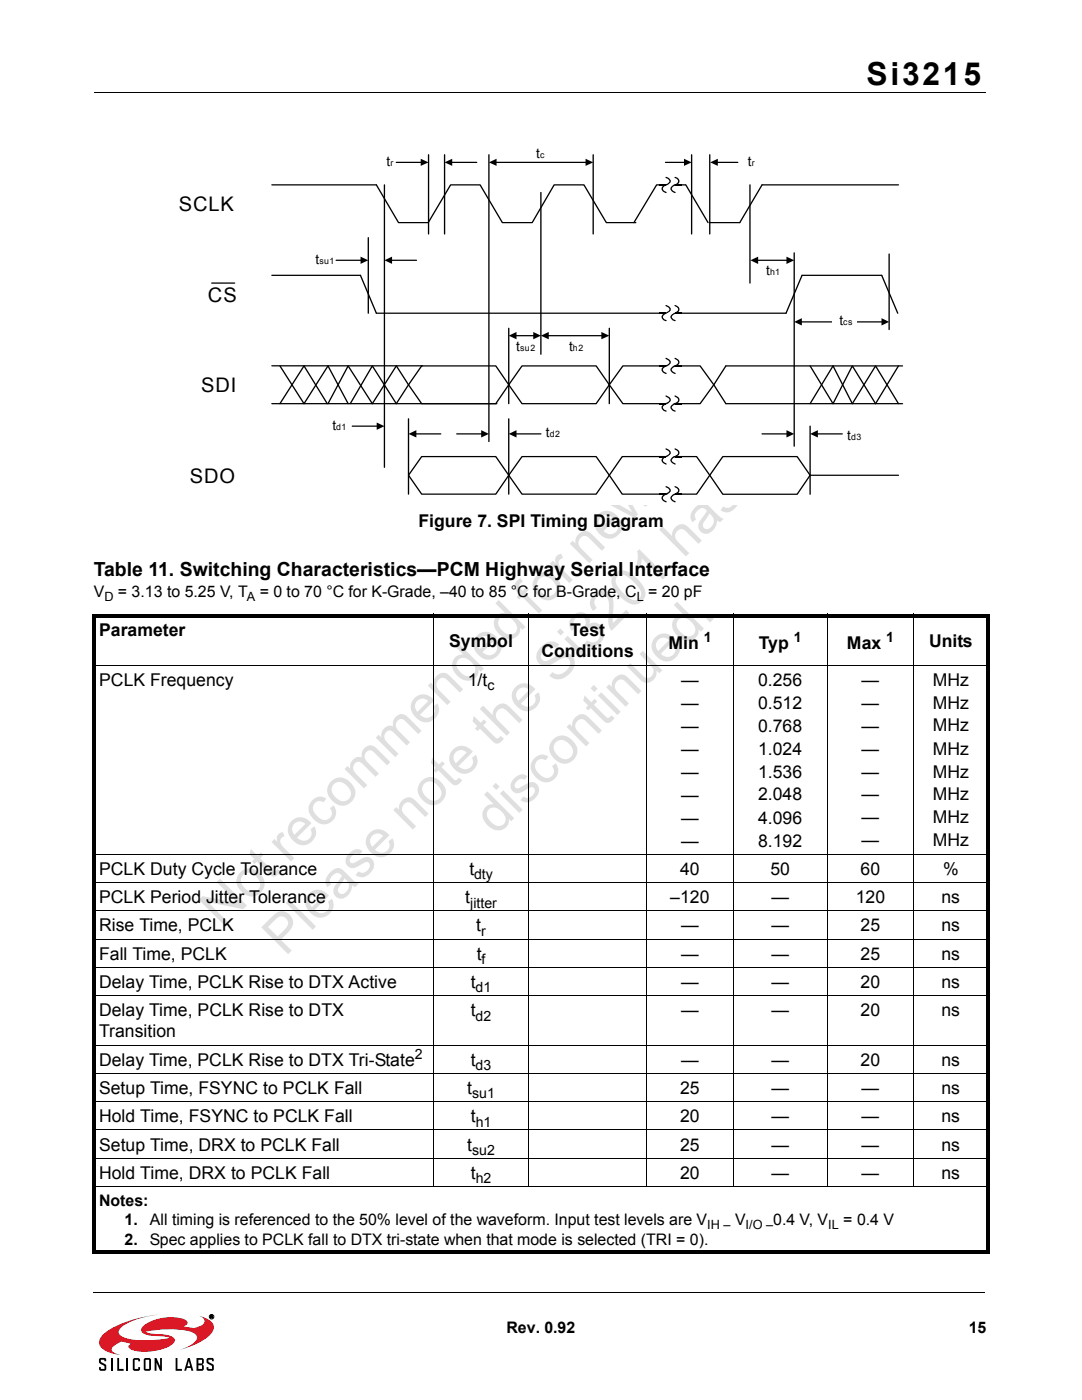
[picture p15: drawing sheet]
<svg xmlns="http://www.w3.org/2000/svg" width="216mm" height="279mm" viewBox="0 0 216 279" stroke-linecap="round" stroke-linejoin="round" font-family="sans-serif">
<defs><g id="words">
<g font-size="10.6" fill="#dfdfdf">
<text x="99" y="166.9" transform="rotate(-45 99 166.9)">discontinued.</text>
<text x="44.5" y="185.5" transform="rotate(-45 44.5 185.5)">Not recommended for new designs.</text>
<text x="56.9" y="191" transform="rotate(-45 56.9 191)">Please note the Si3201 has been</text>
</g>
<text font-size="6.3" x="172.9" y="16.9">Si3215</text>
<g font-size="4">
<text x="35.7" y="42.2">SCLK</text>
<text x="41.5" y="60.2">CS</text>
<text x="40.1" y="78.3">SDI</text>
<text x="37.9" y="96.4">SDO</text>
</g>
<text font-size="3.9" x="18.7" y="115">Table 11. Switching Characteristics—PCM Highway Serial Interface</text>
<g font-size="3.5">
<text x="83.5" y="105.2">Figure 7. SPI Timing Diagram</text>
<text x="19.8" y="127">Parameter</text>
<text x="89.6" y="129.1">Symbol</text>
<text x="108" y="131.2">Conditions</text>
<text x="113.7" y="127">Test</text>
<text x="133.4" y="129.6">Min</text>
<text x="151.4" y="129.6">Typ</text>
<text x="169" y="129.6">Max</text>
<text x="185.4" y="129.1">Units</text>
<text x="19.8" y="136.8">PCLK Frequency</text>
<text x="93.4" y="136.8">1/t</text>
<text x="135.9" y="136.8">—</text>
<text x="151.3" y="136.8">0.256</text>
<text x="171.9" y="136.8">—</text>
<text x="186.1" y="136.8">MHz</text>
<text x="135.9" y="141.4">—</text>
<text x="151.3" y="141.4">0.512</text>
<text x="171.9" y="141.4">—</text>
<text x="186.1" y="141.4">MHz</text>
<text x="135.9" y="146">—</text>
<text x="151.3" y="146">0.768</text>
<text x="171.9" y="146">—</text>
<text x="186.1" y="146">MHz</text>
<text x="135.9" y="150.6">—</text>
<text x="135.9" y="155.2">—</text>
<text x="151.3" y="150.6">1.024</text>
<text x="151.3" y="155.2">1.536</text>
<text x="171.9" y="150.6">—</text>
<text x="171.9" y="155.2">—</text>
<text x="186.1" y="150.6">MHz</text>
<text x="186.1" y="155.2">MHz</text>
<text x="135.9" y="159.8">—</text>
<text x="151.3" y="159.8">2.048</text>
<text x="171.9" y="159.7">—</text>
<text x="186.1" y="159.7">MHz</text>
<text x="135.9" y="164.4">—</text>
<text x="151.3" y="164.3">4.096</text>
<text x="171.9" y="164.3">—</text>
<text x="186.1" y="164.3">MHz</text>
<text x="135.9" y="168.9">—</text>
<text x="151.3" y="168.9">8.192</text>
<text x="171.9" y="168.9">—</text>
<text x="186.1" y="168.9">MHz</text>
<text x="19.8" y="174.6">PCLK Duty Cycle Tolerance</text>
<text x="93.7" y="174.6">t</text>
<text x="135.7" y="174.6">40</text>
<text x="153.7" y="174.6">50</text>
<text x="171.7" y="174.6">60</text>
<text x="188.2" y="174.6">%</text>
<text x="19.8" y="185.9">Rise Time, PCLK</text>
<text x="19.8" y="180.2">PCLK Period Jitter Tolerance</text>
<text x="92.9" y="180.2">t</text>
<text x="95" y="185.9">t</text>
<text x="133.8" y="180.2">–120</text>
<text x="135.9" y="185.9">—</text>
<text x="153.9" y="180.2">—</text>
<text x="153.9" y="185.9">—</text>
<text x="170.7" y="180.2">120</text>
<text x="171.7" y="185.9">25</text>
<text x="187.9" y="180.2">ns</text>
<text x="187.9" y="185.9">ns</text>
<text x="19.8" y="191.5">Fall Time, PCLK</text>
<text x="95.1" y="191.5">t</text>
<text x="135.9" y="191.5">—</text>
<text x="153.9" y="191.5">—</text>
<text x="171.7" y="191.5">25</text>
<text x="187.9" y="191.5">ns</text>
<text x="19.8" y="197.2">Delay Time, PCLK Rise to DTX Active</text>
<text x="93.9" y="197.2">t</text>
<text x="135.9" y="197.2">—</text>
<text x="153.9" y="197.2">—</text>
<text x="171.7" y="197.2">20</text>
<text x="187.9" y="197.2">ns</text>
<text x="19.8" y="202.8">Delay Time, PCLK Rise to DTX</text>
<text x="94" y="202.8">t</text>
<text x="135.9" y="202.8">—</text>
<text x="153.9" y="202.8">—</text>
<text x="171.7" y="202.8">20</text>
<text x="187.9" y="202.8">ns</text>
<text x="19.8" y="207.1">Transition</text>
<text x="19.8" y="212.7">Delay Time, PCLK Rise to DTX Tri-State</text>
<text x="94" y="212.7">t</text>
<text x="135.9" y="212.7">—</text>
<text x="153.9" y="212.7">—</text>
<text x="171.7" y="212.7">20</text>
<text x="187.9" y="212.7">ns</text>
<text x="19.8" y="218.3">Setup Time, FSYNC to PCLK Fall</text>
<text x="93.2" y="218.3">t</text>
<text x="135.7" y="218.3">25</text>
<text x="153.9" y="218.3">—</text>
<text x="171.9" y="218.3">—</text>
<text x="187.9" y="218.3">ns</text>
<text x="19.8" y="224">Hold Time, FSYNC to PCLK Fall</text>
<text x="93.9" y="224">t</text>
<text x="135.7" y="224">20</text>
<text x="153.9" y="224">—</text>
<text x="171.9" y="224">—</text>
<text x="187.9" y="224">ns</text>
<text x="19.8" y="229.6">Setup Time, DRX to PCLK Fall</text>
<text x="93.2" y="229.6">t</text>
<text x="135.7" y="229.6">25</text>
<text x="153.9" y="229.6">—</text>
<text x="171.9" y="229.6">—</text>
<text x="187.9" y="229.6">ns</text>
<text x="19.8" y="235.3">Hold Time, DRX to PCLK Fall</text>
<text x="94" y="235.3">t</text>
<text x="135.7" y="235.3">20</text>
<text x="153.9" y="235.3">—</text>
<text x="171.9" y="235.3">—</text>
<text x="187.9" y="235.3">ns</text>
</g>
<g font-size="3.2">
<text x="18.7" y="119.1">V</text>
<text x="23.5" y="119.1">= 3.13 to 5.25 V, T</text>
<text x="51.8" y="119.1">= 0 to 70 °C for K-Grade, –40 to 85 °C for B-Grade, C</text>
<text x="129.3" y="119.1">= 20 pF</text>
<text x="19.8" y="240.7">Notes:</text>
<text x="24.8" y="244.6">1.</text>
<text x="29.9" y="244.6">All timing is referenced to the 50% level of the waveform. Input test levels are V</text>
<text x="146.7" y="244.6">V</text>
<text x="154.3" y="244.6">0.4 V, V</text>
<text x="168.3" y="244.6">= 0.4 V</text>
<text x="24.8" y="248.4">2.</text>
<text x="29.9" y="248.4">Spec applies to PCLK fall to DTX tri-state when that mode is selected (TRI = 0).</text>
<text x="101.1" y="266">Rev. 0.92</text>
<text x="193.3" y="266">15</text>
</g>
<g font-size="2.8">
<text x="140.4" y="128.1">1</text>
<text x="158.4" y="128.1">1</text>
<text x="176.8" y="128.1">1</text>
<text x="97.3" y="137.7">c</text>
<text x="94.6" y="175.5">dty</text>
<text x="93.8" y="181.1">jitter</text>
<text x="96" y="186.8">r</text>
<text x="96.1" y="192.4">f</text>
<text x="94.9" y="198.1">d1</text>
<text x="94.9" y="203.7">d2</text>
<text x="82.8" y="211.3">2</text>
<text x="94.9" y="213.6">d3</text>
<text x="94.2" y="219.2">su1</text>
<text x="94.9" y="224.9">h1</text>
<text x="94.2" y="230.5">su2</text>
<text x="94.9" y="236.2">h2</text>
</g>
<g font-size="2.7">
<text x="77.1" y="33.1">t</text>
<text x="107" y="31.6">t</text>
<text x="149.2" y="33.1">t</text>
<text x="62.9" y="52.6">t</text>
<text x="152.9" y="54.9">t</text>
<text x="167.5" y="64.9">t</text>
<text x="103" y="70">t</text>
<text x="113.6" y="70">t</text>
<text x="66.3" y="85.8">t</text>
<text x="108.9" y="87.3">t</text>
<text x="169.1" y="87.7">t</text>
</g>
<g font-size="2.5">
<text x="20.8" y="119.9">D</text>
<text x="49.2" y="119.9">A</text>
<text x="127" y="119.9">L</text>
<text x="141.1" y="245.4">IH –</text>
<text x="148.8" y="245.4">I/O –</text>
<text x="165.3" y="245.4">IL</text>
</g>
<g font-size="1.8">
<text x="77.9" y="33.1">r</text>
<text x="107.8" y="31.6">c</text>
<text x="150" y="33.1">r</text>
<text x="63.7" y="52.6">su1</text>
<text x="153.6" y="54.9">h1</text>
<text x="168.3" y="64.9">cs</text>
<text x="103.8" y="70">su2</text>
<text x="114.3" y="70">h2</text>
<text x="67.1" y="85.8">d1</text>
<text x="109.7" y="87.3">d2</text>
<text x="169.9" y="87.7">d3</text>
</g>
</g></defs>
<path d="M20.7 266.2a21.4 21.4 0 0 1 9.7-3.7l1.5-.2a16.9 16.9 0 0 0-7.6 2.5 1.05 1.05 0 0 0-.6 1 1.05 1.05 0 0 0 .7 1 17 17 0 0 0 9 .3l.5-.1a11.4 11.4 0 0 0-3.8-.4l-.4-.1a1.42 1.42 0 0 1-1.5-1.1 2.83 2.83 0 0 1 1.8-1.7 9.2 9.2 0 0 1 7.1-.3 .66 .66 0 0 1 .3 .8 .66 .66 0 0 1-.7 .5h-.1a4.3 4.3 0 0 0 3.4-.1 .97 .97 0 0 0 .8-.9 .97 .97 0 0 0-.7-1l-.4-.1 .6 .1a2.73 2.73 0 0 1 2.4 2.4 5.5 5.5 0 0 1-3.4 3l-3.7 1.4a6.3 6.3 0 0 0 3.7-2.3 1.39 1.39 0 0 0-1.4-1.5 21.1 21.1 0 0 0-8.9 .1l1.1 .3a10.3 10.3 0 0 1 4.4 .8 .81 .81 0 0 1-.1 1.4 10.1 10.1 0 0 1-8.3 1l-.5-.6 .5-.5-1.9-.5-.6 .4a1.81 1.81 0 0 0-1.3 1.3l.6 .6 1.2 .5-1.6-.3a3.4 3.4 0 0 1-2.7-2 2.19 2.19 0 0 1 .9-2z" fill="#da1826"/>
<g fill="none" stroke="#000" stroke-width=".2">
<path d="M18.8 18.4h177.8M18.4 132.7h179.1M86.6 122.5v114.4M105.4 122.5v114.4M129.1 122.5v114.4M146.3 122.5v114.4M165.1 122.5v114.4M182.3 122.5v114.4M18.4 170.5h179.1M18.4 176.1h179.1M18.4 181.8h179.1M18.4 187.4h179.1"/>
<path d="M18.4 193.1h179.1M18.4 198.7h179.1M18.4 208.6h179.1M18.4 214.2h179.1M18.4 219.9h179.1M18.4 225.5h179.1M18.4 231.2h179.1M18.4 236.8h179.1M18.6 257.9h177.8M42 262.5l.4 .1-.1 .2 .2 .2-.4-.2-.1 .2zM42.1 262.6l.3 .1h-.3z"/>
<circle cx="42.2" cy="262.8" r=".45"/>
</g>
<g fill="#000">
<path d="M18.4 122.5h179.1v.7h-179.1zM18.4 123.2h.7v126.3h-.7zM18.4 249.5h179.1v.7h-179.1zM196.8 123.2h.7v126.3h-.7zM19.8 271.2l.3-.2h.7h.2l.2 .4v.3h-.4v-.3h-.7v.4l1.1 .7v.9l-.4 .2-.9-.1-.1-.7h.3v.4h.7v-.6l-.1-.1a1.14 1.14 0 0 1-1-.7zM23.4 271h.4v2.2h.9v.4h-1.3zM26.6 271.2l.3-.2h.7l.3 .2v.5h-.3v-.3h-.7v1.8h.7v-.4h.3v.4l-.1 .3-.9 .1-.3-.2zM30.8 271h.4l.7 1.7v-1.7h.4v2.6h-.4l-.7-1.7v1.7h-.4zM35 271h.4v2.2h.9v.4h-1.3zM41.3 271.2l.3-.2h.7h.2l.2 .4v.3h-.4v-.3h-.7v.4l1 .7v.9l-.3 .2-.9-.1-.2-.7h.4v.4h.7v-.6l-.1-.1a1.14 1.14 0 0 1-1-.7z"/>
<path d="M28.7 271.2v2.2l.3 .2 .9-.1 .2-.3v-2l-.3-.2h-.8zM29 271.4h.8v1.8h-.8z"/>
<path d="M37.5 271l-.7 2.6h.3l.2-.6h.8l.1 .6h.4l-.7-2.6zM37.7 271.6l.2 1.1h-.5z"/>
<path d="M39.2 271v2.6l1.3-.1 .2-.3v-.6l-.3-.3 .3-.3-.1-.8-.3-.2zM39.6 271.4h.7v.7h-.7zM39.6 272.5h.7v.7h-.7z"/>
<path d="M42 262.5l.4 .1-.1 .2 .2 .2-.4-.2-.1 .2zM42.1 262.6v.1h.3z"/>
</g>
<path d="M22.3 271v2.6M25.4 271v2.6" fill="none" stroke="#000" stroke-width=".36"/>
<path d="M35.3 28.3h145.3v72.4h-145.3z" fill="#fff"/>
<path d="M54.2 36.9h20.9l4.4 7.5h5.9l4.5-7.5h5.9l4.4 7.5h6l4.4-7.5h5.9l4.5 7.5h5.9M132.9 35.4l.4 .2 .4 .6a1.57 1.57 0 0 1-1.2 .9l-.4 .6 .4 .5 .4 .2M134.7 35.4a.74 .74 0 0 1 .8 .8 .74 .74 0 0 1-.8 .7l-.4 .2-.4 .6 .4 .5 .4 .2M136.8 36.9h-5.8l-4.5 7.5M136.8 36.9l4.5 7.5M179.3 36.9h-27.2l-4.5 7.5h-6M54.2 54.9h17.7l3.2 7.6h56.5M160 54.9h15.9M136 62.5h20.8M144.8 73h35.3M54.2 80.6h44.9M144.8 80.6h35.3" fill="none" stroke="#000" stroke-width=".26"/>
<path d="M132.5 37.4l2.1-1.4 .3 .5-2 1.4z" fill-rule="evenodd" fill="#fff"/>
<path d="M131.6 36.8h1.3v.2h-1.3zM134.7 36.8h1.3v.2h-1.3z" fill="#000"/>
<path d="M132.9 61a.76 .76 0 0 1 .7 1.1l-.3 .2a1.53 1.53 0 0 0-1.2 1l.4 .5 .4 .2M134.7 61a.76 .76 0 0 1 .6 1.1l-.2 .2a1.61 1.61 0 0 0-1.2 1l.4 .5 .4 .2" fill="none" stroke="#000" stroke-width=".26"/>
<path d="M132.5 63l2.1-1.4 .3 .5-2 1.4z" fill-rule="evenodd" fill="#fff"/>
<path d="M131.6 62.4h1.3v.2h-1.3zM134.7 62.4h1.3v.2h-1.3z" fill="#000"/>
<path d="M42.2 56.5h4.6M160 54.9l-3.2 7.6M65.4 73l4.1 7.6M144.8 73l-2.4 3.8 2.4 3.8M161.6 73l4.6 7.6 3.9-7.6 4.6 7.6 4.6-7.6M161.6 80.6l4.6-7.6 3.9 7.6 4.6-7.6 4.6 7.6" fill="none" stroke="#000" stroke-width=".26"/>
<path d="M104.2 73h14.8l2.6 3.8-2.6 3.8h-14.8l-2.7-3.8z" fill-rule="evenodd" fill="#fff"/>
<path d="M104.2 73h14.8l2.6 3.8-2.6 3.8h-14.8l-2.7-3.8z" fill="none" stroke="#000" stroke-width=".26"/>
<path d="M124.3 73h15.4l2.7 3.8-2.7 3.8h-15.4l-2.7-3.8z" fill-rule="evenodd" fill="#fff"/>
<path d="M124.3 73h15.4l2.7 3.8-2.7 3.8h-15.4l-2.7-3.8z" fill="none" stroke="#000" stroke-width=".26"/>
<path d="M84.1 73h14.8l2.6 3.8-2.6 3.8h-14.8l-2.6-3.8z" fill-rule="evenodd" fill="#fff"/>
<path d="M54.2 73h30.1M55.9 73l4.8 7.6 4.7-7.6M79.1 73l2.4 3.8-2.4 3.8-4.8-7.6-4.4 7.6M79.1 73l-4.8 7.6-4.8-7.6-4.1 7.6M84.1 73h14.8l2.6 3.8-2.6 3.8h-14.8l-2.6-3.8zM132.9 71.5a.9 .9 0 0 1 .8 .9l-.4 .5a1.52 1.52 0 0 0-1.2 .9l.4 .5 .4 .2M134.7 71.5a.82 .82 0 0 1 .7 .9l-.3 .5a1.62 1.62 0 0 0-1.2 .9l.4 .5 .4 .2M55.9 80.6l4.8-7.6 4.6 7.6" fill="none" stroke="#000" stroke-width=".26"/>
<path d="M132.5 73.5l2.1-1.3 .3 .4-2 1.4z" fill-rule="evenodd" fill="#fff"/>
<path d="M131.6 72.9h1.3v.2h-1.3zM134.7 72.9h1.3v.2h-1.3z" fill="#000"/>
<path d="M132.9 79a.77 .77 0 0 1 .7 1.2l-.3 .2a1.57 1.57 0 0 0-1.2 .9l.4 .6 .4 .1M134.7 79a.77 .77 0 0 1 .6 1.2l-.2 .2a1.66 1.66 0 0 0-1.2 .9l.4 .6 .4 .1" fill="none" stroke="#000" stroke-width=".26"/>
<path d="M132.5 81l2.1-1.3 .3 .5-2 1.3z" fill-rule="evenodd" fill="#fff"/>
<path d="M131.6 80.5h1.3v.2h-1.3zM134.7 80.5h1.3v.2h-1.3z" fill="#000"/>
<path d="M84.1 91.1h14.8l2.6 3.7-2.6 3.8h-14.8l-2.6-3.8z" fill-rule="evenodd" fill="#fff"/>
<path d="M84.1 91.1h14.8l2.6 3.7-2.6 3.8h-14.8l-2.6-3.8z" fill="none" stroke="#000" stroke-width=".26"/>
<path d="M104.2 91.1h14.8l2.6 3.7-2.6 3.8h-14.8l-2.7-3.8z" fill-rule="evenodd" fill="#fff"/>
<path d="M104.2 91.1h14.8l2.6 3.7-2.6 3.8h-14.8l-2.7-3.8z" fill="none" stroke="#000" stroke-width=".26"/>
<path d="M124.2 91.1h14.8l2.6 3.7-2.6 3.8h-14.8l-2.6-3.8z" fill-rule="evenodd" fill="#fff"/>
<path d="M124.2 91.1h14.8l2.6 3.7-2.6 3.8h-14.8l-2.6-3.8z" fill="none" stroke="#000" stroke-width=".26"/>
<path d="M144.2 91.1h14.9l2.5 3.7-2.5 3.8h-14.9l-2.6-3.8z" fill-rule="evenodd" fill="#fff"/>
<g fill="none" stroke="#000" stroke-width=".26">
<path d="M76.7 36.9v56.4M85.5 30.9v15.8M88.7 30.9v15.8M97.6 30.9v57.2M107.9 38.4v32.3M118.4 30.9v15.8M138 30.9v15.8M141.6 30.9v15.8M149.6 36.9v19.6M73.5 47.4v15.1M158.5 50.5v38.5M101.5 65.5v15.1"/>
<path d="M121.6 65.5v15.1M81.5 83.6v15M101.5 83.6v15M132.9 89.6a.76 .76 0 0 1 .7 1.1l-.7 .4a.76 .76 0 0 0-.7 1l.7 .5M134.7 89.6a.76 .76 0 0 1 .6 1.1l-.2 .2a1.55 1.55 0 0 0-1.2 .9l.1 .3 .7 .5M144.2 91.1h14.9l2.5 3.7-2.5 3.8h-14.9l-2.6-3.8zM161.6 94.8h17.7M161.6 85v13.6"/>
</g>
<path d="M132.5 91.6l2.1-1.4 .3 .5-2 1.4z" fill-rule="evenodd" fill="#fff"/>
<path d="M131.6 91h1.3v.2h-1.3zM134.7 91h1.3v.2h-1.3z" fill="#000"/>
<path d="M132.9 97.1a.75 .75 0 0 1 .7 1l-.3 .3a1.54 1.54 0 0 0-1.2 1l.1 .3 .7 .4M134.7 97.1a.74 .74 0 0 1 .6 1.1l-.2 .2a1.64 1.64 0 0 0-1.2 1l.4 .5 .4 .2" fill="none" stroke="#000" stroke-width=".26"/>
<path d="M132.5 99.1l2.1-1.4 .3 .6-2 1.3z" fill-rule="evenodd" fill="#fff"/>
<path d="M131.6 98.5h1.3v.2h-1.3zM134.7 98.5h1.3v.2h-1.3z" fill="#000"/>
<g fill="none" stroke="#000" stroke-width=".26">
<path d="M79.1 32.4h5.1M90.1 32.4h5M98.9 32.4h18.2M132.8 32.4h3.9M143.1 32.4h4.1M67.1 51.9h5.1M78.1 51.9h5M151.1 51.9h6M175.9 54.9l3.2 7.6M177.4 50.7v15.1M102.9 67h3.7M109.3 67h10.9"/>
<path d="M159.8 64.2h16.3M70.3 85h5.1M82.9 86.6h5M91.1 86.6h5.1M102.9 86.6h5M152.1 86.6h5M163 86.6h5.1"/>
</g>
<g fill="#000">
<path d="M83.9 31.7l1.6 .7-1.6 .7zM88.7 32.4l1.5-.7v1.4zM97.6 32.4l1.5-.7v1.4zM116.8 31.7l1.6 .7-1.6 .7zM136.5 31.7l1.5 .7-1.5 .7zM141.7 32.4l1.5-.7v1.4zM71.9 51.2l1.6 .7-1.6 .8zM76.7 51.9l1.5-.7v1.5zM149.7 51.9l1.6-.7v1.5zM156.9 51.2l1.6 .7-1.6 .8zM101.5 67l1.6-.7v1.4zM106.4 66.3l1.5 .7-1.5 .7z"/>
<path d="M107.9 67l1.6-.7v1.4zM120 66.3l1.6 .7-1.6 .7zM158.5 64.2l1.5-.7v1.5zM175.9 63.5l1.5 .7-1.5 .8zM75.2 84.3l1.5 .7-1.5 .8zM81.5 86.6l1.6-.7v1.4zM96 85.9l1.6 .7-1.6 .7zM101.5 86.6l1.6-.7v1.4zM156.9 85.9l1.6 .7-1.6 .7zM161.6 86.6l1.6-.7v1.4z"/>
</g>
<path d="M166.2 62h4.8v4.5h-4.8z" fill="#fff"/>
<use href="#words"/>
</svg>
